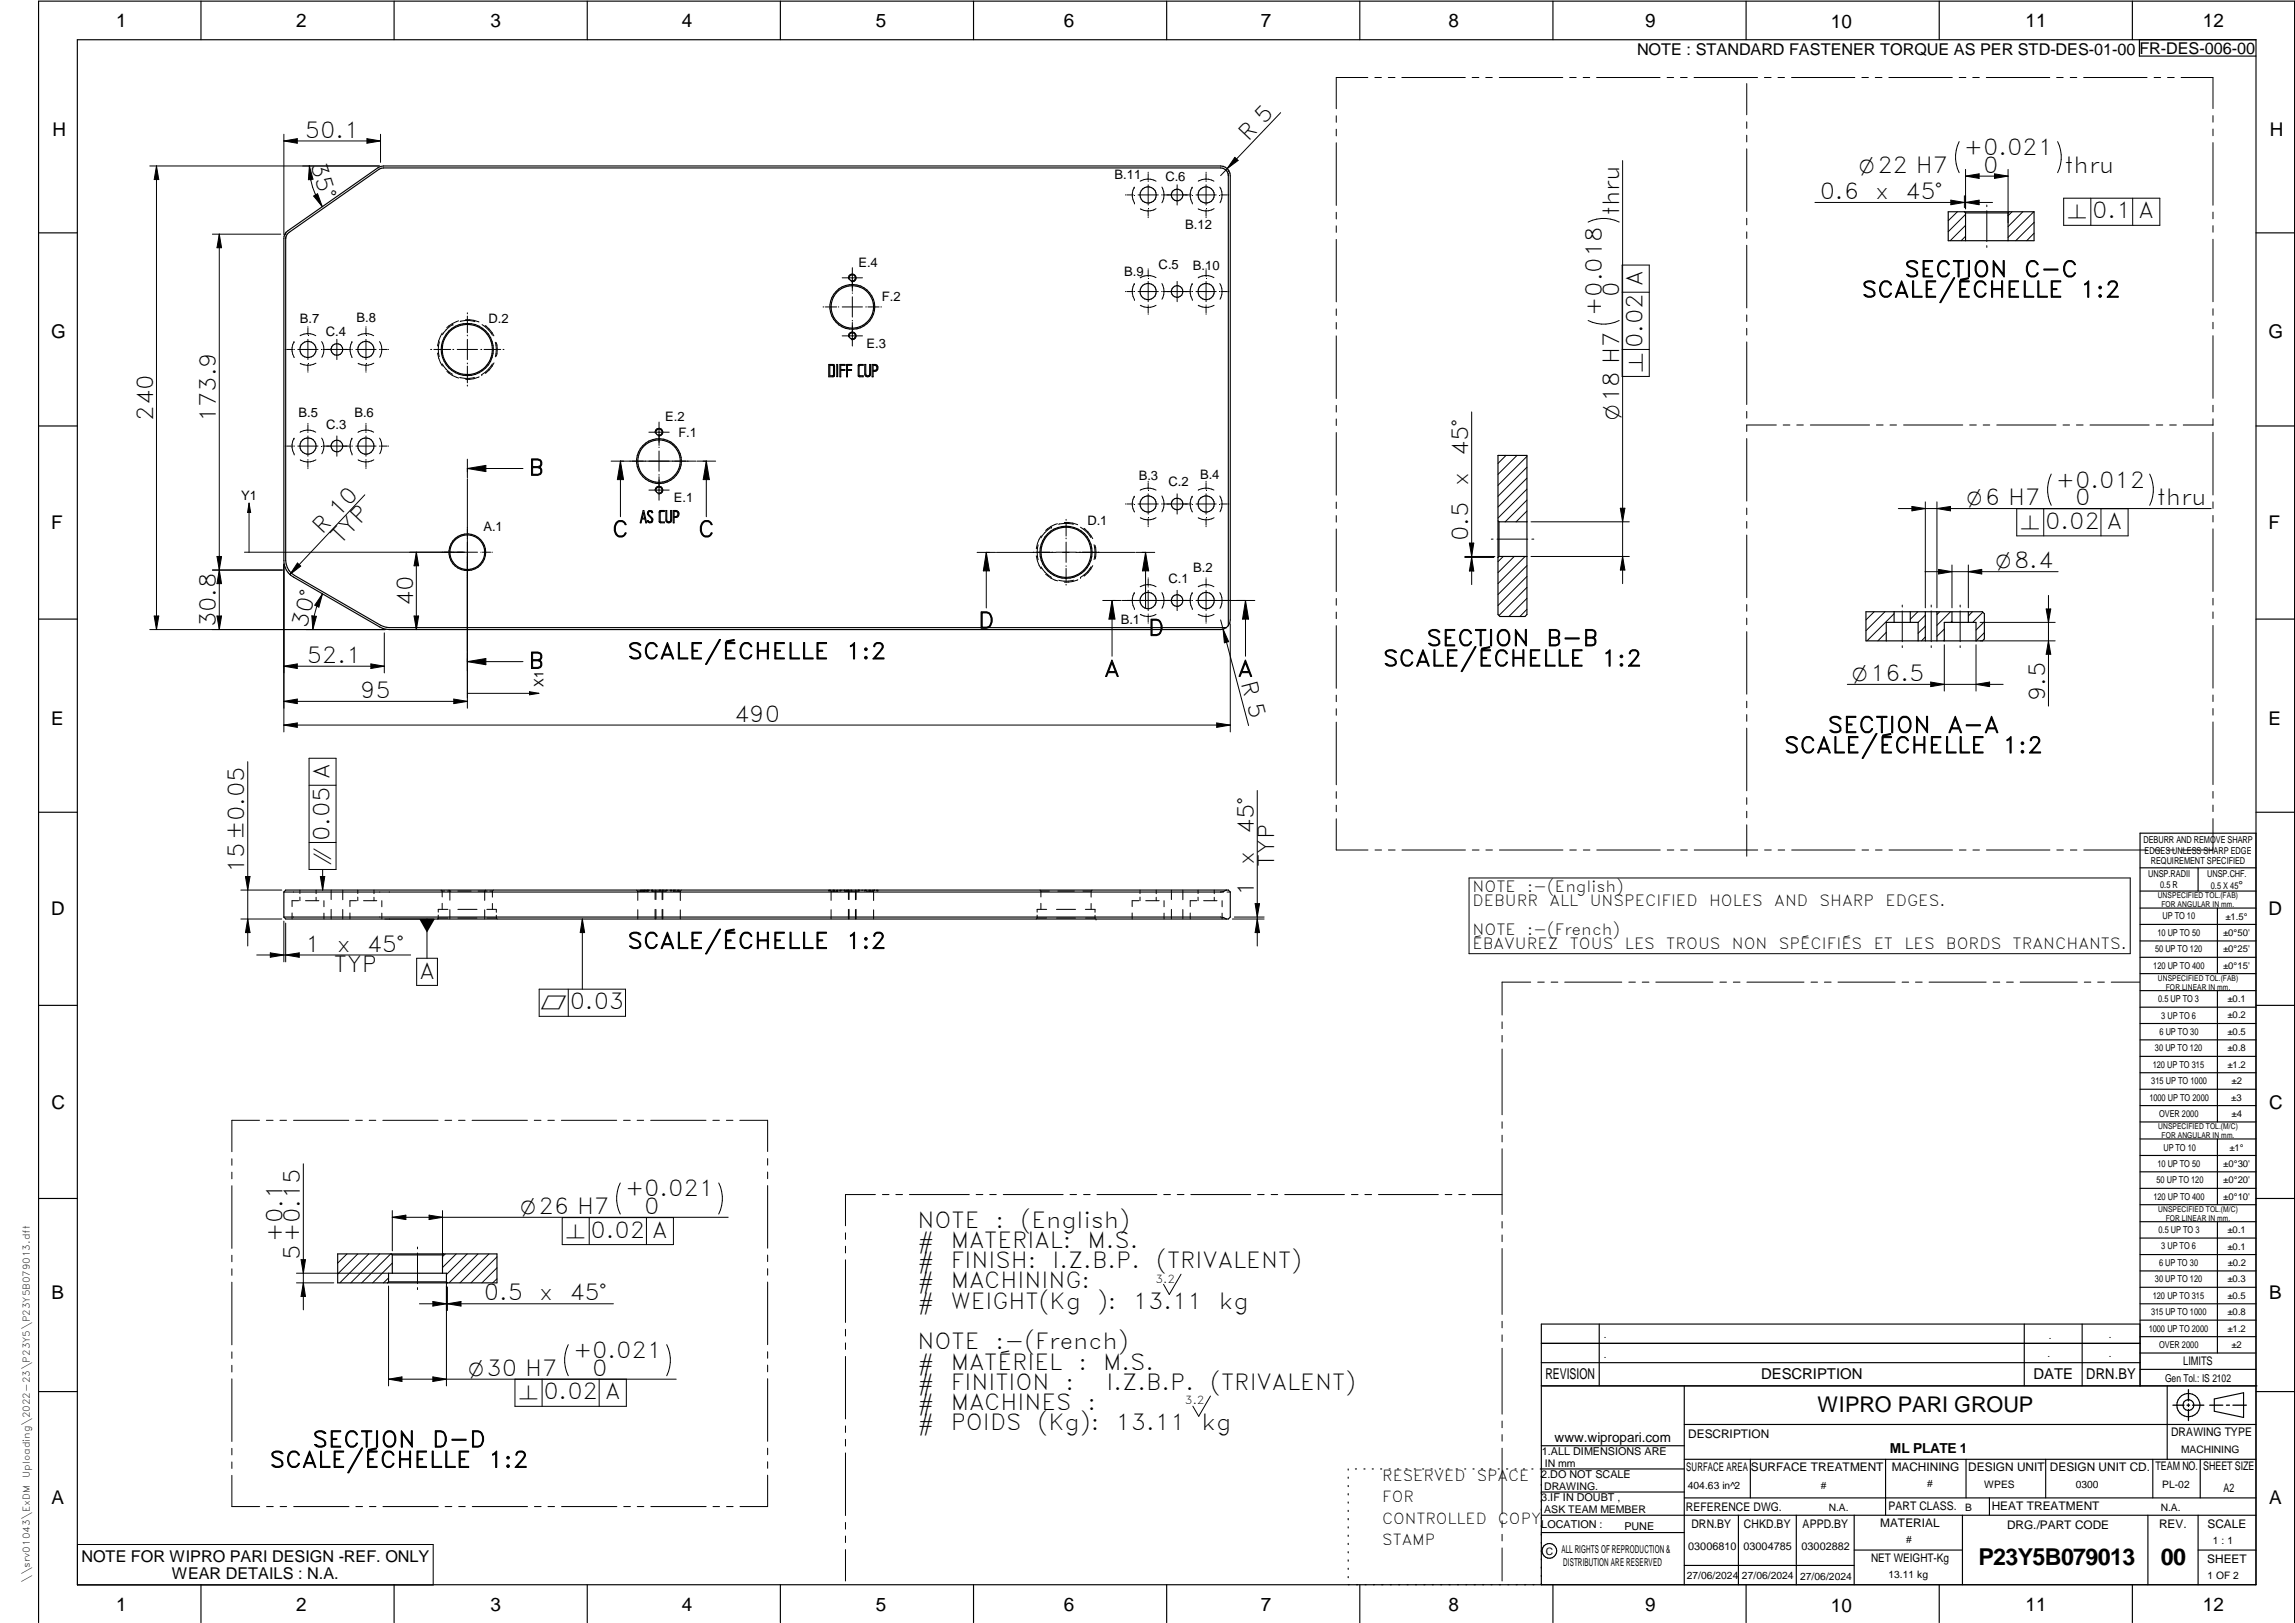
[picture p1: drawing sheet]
<svg xmlns="http://www.w3.org/2000/svg" width="594mm" height="420mm" viewBox="0 0 594 420" stroke-linecap="round" stroke-linejoin="round" font-family="sans-serif">
<defs><g id="words">
<g font-size="6">
<text x="512.1" y="405.2">P23Y5B079013</text>
<text x="559.4" y="405.2">00</text>
</g>
<g font-size="5.7">
<text x="78.9" y="35.6">50.1</text>
<text x="323.1" y="36.7" transform="rotate(-46 323.1 36.7)">R 5</text>
<text x="508.4" y="40.2">+0.021</text>
<text x="80.3" y="42.6" transform="rotate(72 80.3 42.6)">35°</text>
<text x="513.3" y="44.7">0</text>
<text x="534.5" y="44.7">thru</text>
<text x="471" y="51.5">0.6</text>
<text x="485.4" y="51.5">x</text>
<text x="493.2" y="51.5">45°</text>
<text x="419.1" y="55.6" transform="rotate(-90 419.1 55.6)">thru</text>
<text x="541.6" y="56.6">0.1 A</text>
<text x="493" y="71.7">SECTION</text>
<text x="524" y="71.7">C-C</text>
<text x="419.1" y="76.8" transform="rotate(-90 419.1 76.8)">0</text>
<text x="481.9" y="77">SCALE/ÉCHELLE</text>
<text x="538.5" y="77">1:2</text>
<text x="414.6" y="81.7" transform="rotate(-90 414.6 81.7)">+0.018</text>
<text x="425.2" y="90.1" transform="rotate(-90 425.2 90.1)">0.02 A</text>
<text x="39.6" y="108.9" transform="rotate(-90 39.6 108.9)">240</text>
<text x="55.9" y="109.3" transform="rotate(-90 55.9 109.3)">173.9</text>
<text x="380.1" y="118" transform="rotate(-90 380.1 118)">45°</text>
<text x="136.8" y="123.1">B</text>
<text x="380.1" y="125.8" transform="rotate(-90 380.1 125.8)">x</text>
<text x="532.2" y="126.2">+0.012</text>
<text x="537.2" y="130.8">0</text>
<text x="558.4" y="130.8">thru</text>
<text x="529.4" y="136.9">0.02 A</text>
<text x="83.4" y="138.6" transform="rotate(-47 83.4 138.6)">R 10</text>
<text x="88.2" y="141.1" transform="rotate(-47 88.2 141.1)">TYP</text>
<text x="158.4" y="139">C</text>
<text x="180.7" y="139">C</text>
<text x="380.1" y="140.2" transform="rotate(-90 380.1 140.2)">0.5</text>
<text x="106.9" y="156.9" transform="rotate(-90 106.9 156.9)">40</text>
<text x="55.9" y="162.3" transform="rotate(-90 55.9 162.3)">30.8</text>
<text x="79.5" y="162.9" transform="rotate(-75 79.5 162.9)">30°</text>
<text x="253.2" y="162.6">D</text>
<text x="297.2" y="164.5">D</text>
<text x="369.3" y="167.2">SECTION</text>
<text x="400.3" y="167.2">B-B</text>
<text x="79.4" y="171.6">52.1</text>
<text x="136.8" y="173.1">B</text>
<text x="162.4" y="170.6">SCALE/ÉCHELLE</text>
<text x="219" y="170.6">1:2</text>
<text x="358" y="172.5">SCALE/ÉCHELLE</text>
<text x="414.5" y="172.5">1:2</text>
<text x="285.8" y="175.1">A</text>
<text x="320.4" y="175.1">A</text>
<text x="321.2" y="176.7" transform="rotate(75 321.2 176.7)">R 5</text>
<text x="93.3" y="180.7">95</text>
<text x="529.4" y="181.6" transform="rotate(-90 529.4 181.6)">9.5</text>
<text x="190" y="186.9">490</text>
<text x="473.1" y="189.7">SECTION</text>
<text x="504.1" y="189.7">A-A</text>
<text x="461.8" y="194.9">SCALE/ÉCHELLE</text>
<text x="518.3" y="194.9">1:2</text>
<text x="85.3" y="217.8" transform="rotate(-90 85.3 217.8)">0.05 A</text>
<text x="324.6" y="216" transform="rotate(-90 324.6 216)">45°</text>
<text x="63.2" y="226.1" transform="rotate(-90 63.2 226.1)">15±0.05</text>
<text x="324.6" y="223.8" transform="rotate(-90 324.6 223.8)">x</text>
<text x="329.9" y="224.5" transform="rotate(-90 329.9 224.5)">TYP</text>
<text x="324.6" y="231.9" transform="rotate(-90 324.6 231.9)">1</text>
<text x="162.4" y="245.6">SCALE/ÉCHELLE</text>
<text x="219" y="245.6">1:2</text>
<text x="79" y="246.4">1</text>
<text x="86.4" y="251.6">TYP</text>
<text x="87.2" y="246.4">x</text>
<text x="94.9" y="246.4">45°</text>
<text x="108.6" y="253.3">A</text>
<text x="147.5" y="261.3">0.03</text>
<text x="161.8" y="309.7">+0.021</text>
<text x="166.7" y="314.3">0</text>
<text x="237.5" y="317.8">NOTE</text>
<text x="257.7" y="317.8">:</text>
<text x="264.1" y="317.8">(English)</text>
<text x="73.1" y="321.6" transform="rotate(-90 73.1 321.6)">+0.1</text>
<text x="152.9" y="320.5">0.02 A</text>
<text x="237.5" y="323">#</text>
<text x="246.1" y="323">MATERIAL:</text>
<text x="281.5" y="323">M.S.</text>
<text x="77.6" y="326.2" transform="rotate(-90 77.6 326.2)">5+0.15</text>
<text x="237.5" y="328.3">#</text>
<text x="246.1" y="328.3">FINISH:</text>
<text x="272.4" y="328.3">I.Z.B.P.</text>
<text x="299.3" y="328.3">(TRIVALENT)</text>
<text x="237.5" y="333.5">#</text>
<text x="246.1" y="333.5">MACHINING:</text>
<text x="125.3" y="336.6">0.5</text>
<text x="139.6" y="336.6">x</text>
<text x="147.4" y="336.6">45°</text>
<text x="237.5" y="338.8">#</text>
<text x="246.1" y="338.8">WEIGHT(Kg</text>
<text x="284" y="338.8">):</text>
<text x="293.2" y="338.8">13.11</text>
<text x="315.5" y="338.8">kg</text>
<text x="148.3" y="351.6">+0.021</text>
<text x="237.5" y="349.3">NOTE</text>
<text x="257.7" y="349.3">:-(French)</text>
<text x="153.3" y="356.2">0</text>
<text x="237.5" y="354.5">#</text>
<text x="237.5" y="359.8">#</text>
<text x="246.1" y="359.8">FINITION</text>
<text x="246.1" y="354.5">MATÉRIEL</text>
<text x="275.8" y="359.8">:</text>
<text x="279.2" y="354.5">:</text>
<text x="285.6" y="354.5">M.S.</text>
<text x="286.4" y="359.8">I.Z.B.P.</text>
<text x="313.3" y="359.8">(TRIVALENT)</text>
<text x="140.7" y="362.3">0.02 A</text>
<text x="237.5" y="365">#</text>
<text x="246.1" y="365">MACHINES</text>
<text x="281.5" y="365">:</text>
<text x="237.5" y="370.3">#</text>
<text x="246.1" y="370.3">POIDS</text>
<text x="268.5" y="370.3">(Kg):</text>
<text x="288.8" y="370.3">13.11</text>
<text x="311" y="370.3">kg</text>
<text x="80.9" y="374.6">SECTION</text>
<text x="111.9" y="374.6">D-D</text>
<text x="69.8" y="379.9">SCALE/ÉCHELLE</text>
<text x="126.3" y="379.9">1:2</text>
</g>
<text font-size="5.6" x="470.5" y="365.5">WIPRO PARI GROUP</text>
<g font-size="5.4">
<text x="481.3" y="44.7">O22 H7</text>
<text x="535.3" y="56.6">n</text>
<text x="425.2" y="96.4" transform="rotate(-90 425.2 96.4)">n</text>
<text x="419.1" y="108.8" transform="rotate(-90 419.1 108.8)">O18 H7</text>
<text x="509.1" y="130.8">O6 H7</text>
<text x="523.1" y="136.9">n</text>
<text x="516.7" y="147.2">O8.4</text>
<text x="479.4" y="176.3">O16.5</text>
<text x="85.3" y="223.8" transform="rotate(-90 85.3 223.8)">i</text>
<text x="139.9" y="261.3">r</text>
<text x="134.7" y="314.3">O26 H7</text>
<text x="146.6" y="320.5">n</text>
<text x="121.2" y="356.2">O30 H7</text>
<text x="134.4" y="362.3">n</text>
</g>
<g font-size="4.9">
<text x="30" y="6.9">1</text>
<text x="76.7" y="6.9">2</text>
<text x="127" y="6.9">3</text>
<text x="176.5" y="6.9">4</text>
<text x="226.7" y="6.9">5</text>
<text x="275.4" y="6.9">6</text>
<text x="326.4" y="6.9">7</text>
<text x="375" y="6.9">8</text>
<text x="425.8" y="6.9">9</text>
<text x="473.9" y="7.3">10</text>
<text x="524.3" y="6.9">11</text>
<text x="570.2" y="6.9">12</text>
<text x="13.6" y="35.1">H</text>
<text x="587.6" y="35.1">H</text>
<text x="13.2" y="87.5">G</text>
<text x="587.2" y="87.5">G</text>
<text x="13.2" y="137">F</text>
<text x="587.2" y="137">F</text>
<text x="13.2" y="187.6">E</text>
<text x="587.2" y="187.6">E</text>
<text x="13.2" y="237">D</text>
<text x="587.2" y="237">D</text>
<text x="13.4" y="287.1">C</text>
<text x="587.4" y="287.1">C</text>
<text x="13.4" y="336.2">B</text>
<text x="587.4" y="336.2">B</text>
<text x="13.4" y="389.3">A</text>
<text x="587.4" y="389.3">A</text>
<text x="30" y="416.9">1</text>
<text x="76.7" y="416.9">2</text>
<text x="127" y="416.9">3</text>
<text x="176.5" y="416.9">4</text>
<text x="226.7" y="416.9">5</text>
<text x="275.4" y="416.9">6</text>
<text x="326.4" y="416.9">7</text>
<text x="375" y="416.9">8</text>
<text x="425.8" y="416.9">9</text>
<text x="473.9" y="417.3">10</text>
<text x="524.3" y="416.9">11</text>
<text x="570.2" y="416.9">12</text>
</g>
<g font-size="4.2">
<text x="423.7" y="14.3">NOTE : STANDARD FASTENER TORQUE AS PER STD-DES-01-00</text>
<text x="553.8" y="14">FR-DES-006-00</text>
<text x="21.1" y="404.3">NOTE FOR WIPRO PARI DESIGN -REF. ONLY</text>
<text x="44.5" y="408.8">WEAR DETAILS : N.A.</text>
</g>
<g font-size="4">
<text x="381.2" y="231">NOTE</text>
<text x="395.3" y="231">:-(English)</text>
<text x="381.2" y="234.7">DEBURR</text>
<text x="401.1" y="234.7">ALL</text>
<text x="411.5" y="234.7">UNSPECIFIED</text>
<text x="442.4" y="234.7">HOLES</text>
<text x="459.3" y="234.7">AND</text>
<text x="471" y="234.7">SHARP</text>
<text x="488.1" y="234.7">EDGES.</text>
<text x="381.2" y="242">NOTE</text>
<text x="381.2" y="245.7">ÉBAVUREZ</text>
<text x="395.3" y="242">:-(French)</text>
<text x="406.4" y="245.7">TOUS</text>
<text x="420.6" y="245.7">LES</text>
<text x="431.3" y="245.7">TROUS</text>
<text x="448.3" y="245.7">NON</text>
<text x="460.5" y="245.7">SPÉCIFIÉS</text>
<text x="485" y="245.7">ET</text>
<text x="493" y="245.7">LES</text>
<text x="503.7" y="245.7">BORDS</text>
<text x="521" y="245.7">TRANCHANTS.</text>
</g>
<g font-size="3.9">
<text x="400" y="357.1">REVISION</text>
<text x="455.9" y="357.1">DESCRIPTION</text>
<text x="526.4" y="357.1">DATE</text>
<text x="540" y="357.1">DRN.BY</text>
<text x="357.8" y="383.3">RESERVED</text>
<text x="382.3" y="383.3">SPACE</text>
<text x="357.8" y="388.9">FOR</text>
<text x="357.8" y="394.5">CONTROLLED</text>
<text x="387.8" y="394.5">COPY</text>
<text x="357.8" y="400">STAMP</text>
</g>
<text font-size="3.6" x="489.2" y="376.1">ML PLATE 1</text>
<text font-size="3.5" x="402.4" y="373.3">www.wipropari.com</text>
<g font-size="3.4">
<text x="288.5" y="46.2">B.11</text>
<text x="301.7" y="46.9">C.6</text>
<text x="306.8" y="59.2">B.12</text>
<text x="222.2" y="69">E.4</text>
<text x="291" y="71.4">B.9</text>
<text x="299.9" y="69.7">C.5</text>
<text x="308.8" y="69.8">B.10</text>
<text x="77.6" y="83.6">B.7</text>
<text x="92.3" y="83.4">B.8</text>
<text x="126.5" y="83.5">D.2</text>
<text x="228.3" y="78">F.2</text>
<text x="84.4" y="87">C.4</text>
<text x="224.3" y="90">E.3</text>
<text x="77.3" y="108">B.5</text>
<text x="91.7" y="108">B.6</text>
<text x="84.4" y="111.1">C.3</text>
<text x="172.2" y="109">E.2</text>
<text x="175.6" y="113.2">F.1</text>
<text x="294.8" y="124.2">B.3</text>
<text x="302.5" y="125.9">C.2</text>
<text x="310.6" y="124.1">B.4</text>
<text x="62.4" y="129.4">Y1</text>
<text x="174.4" y="130">E.1</text>
<text x="125.1" y="137.5">A.1</text>
<text x="281.5" y="136">D.1</text>
<text x="308.9" y="148">B.2</text>
<text x="302.5" y="150.8">C.1</text>
<text x="290.1" y="161.5">B.1</text>
<text x="140.7" y="177.8" transform="rotate(-90 140.7 177.8)">X1</text>
</g>
<g font-size="3.1">
<text x="565.1" y="353.5">LIMITS</text>
<text x="562" y="371.7">DRAWING TYPE</text>
<text x="437" y="372.3">DESCRIPTION</text>
<text x="436.5" y="380.8">SURFACE AREA</text>
<text x="453.3" y="380.8">SURFACE TREATMENT</text>
<text x="489.7" y="380.8">MACHINING</text>
<text x="509.5" y="380.8">DESIGN UNIT</text>
<text x="530.6" y="380.8">DESIGN UNIT CD.</text>
<text x="558" y="380.6">TEAM NO.</text>
<text x="570.3" y="380.7">SHEET SIZE</text>
<text x="575.6" y="386.1">A2</text>
<text x="436.4" y="391.1">REFERENCE DWG.</text>
<text x="437.8" y="395.5">DRN.BY</text>
<text x="451.4" y="395.4">CHKD.BY</text>
<text x="466.6" y="395.5">APPD.BY</text>
<text x="486.7" y="395.4">MATERIAL</text>
<text x="488.9" y="390.9">PART CLASS.</text>
<text x="515.6" y="390.9">HEAT TREATMENT</text>
<text x="519.6" y="395.9">DRG./PART CODE</text>
<text x="558.9" y="395.5">REV.</text>
<text x="571.4" y="395.6">SCALE</text>
<text x="484.3" y="404.2">NET WEIGHT-Kg</text>
<text x="571.4" y="404.7">SHEET</text>
</g>
<text font-size="3" x="579.5" y="230.1">°</text>
<g font-size="2.8">
<text x="299.1" y="332.1">3.2</text>
<text x="560.4" y="357.7">Gen Tol.: IS 2102</text>
<text x="306.7" y="363.6">3.2</text>
<text x="399.1" y="376.6">1.ALL DIMENSIONS ARE</text>
<text x="399" y="382.7">2.DO NOT SCALE</text>
<text x="399" y="388.7">3.IF IN DOUBT ,</text>
<text x="399" y="395.4">LOCATION :</text>
<text x="420.5" y="396">PUNE</text>
<text x="404.2" y="402">ALL RIGHTS OF REPRODUCTION &amp;</text>
<text x="437" y="401.2">03006810</text>
<text x="451.3" y="401.2">03004785</text>
<text x="466.3" y="401.2">03002882</text>
<text x="404.7" y="405.4">DISTRIBUTION ARE RESERVED</text>
</g>
<g font-size="2.7">
<text x="564.6" y="376.2">MACHINING</text>
<text x="399.9" y="379.7">IN mm</text>
<text x="399.7" y="385.7">DRAWING.</text>
<text x="436.9" y="385.4">404.63 in^2</text>
<text x="471.4" y="385.5">#</text>
<text x="498.9" y="385">#</text>
<text x="513.6" y="385.3">WPES</text>
<text x="537.3" y="385.1">0300</text>
<text x="559.7" y="385.1">PL-02</text>
<text x="399.7" y="391.8">ASK TEAM MEMBER</text>
<text x="473.4" y="391.2">N.A.</text>
<text x="508.7" y="391.2">B</text>
<text x="559.3" y="391.1">N.A.</text>
<text x="493.4" y="399.5">#</text>
<text x="572.8" y="399.7">1 : 1</text>
<text x="400.1" y="402.5">C</text>
<text x="436.6" y="408.7">27/06/2024</text>
<text x="450.9" y="408.8">27/06/2024</text>
<text x="466" y="408.9">27/06/2024</text>
<text x="488.8" y="408.5">13.11 kg</text>
<text x="571.4" y="408.7">1 OF 2</text>
</g>
<g font-size="2.5">
<text x="554.9" y="218.3">DEBURR AND REMOVE SHARP</text>
<text x="555.2" y="221">EDGES UNLESS SHARP EDGE</text>
<text x="556.1" y="227.1">UNSP.RADII</text>
<text x="556.8" y="223.8">REQUIREMENT SPECIFIED</text>
<text x="571.4" y="226.9">UNSP.CHF.</text>
<text x="559.2" y="229.9">0.5 R</text>
<text x="572.3" y="230.1">0.5 X 45</text>
<text x="559.8" y="238">UP TO 10</text>
<text x="576.1" y="238.1">±1.5°</text>
<text x="558.5" y="242.2">10 UP TO 50</text>
<text x="575.5" y="242.3">±0°50'</text>
<text x="557.4" y="250.7">120 UP TO 400</text>
<text x="557.9" y="246.5">50 UP TO 120</text>
<text x="575.5" y="250.7">±0°15'</text>
<text x="575.5" y="246.5">±0°25'</text>
<text x="558.7" y="259.4">0.5 UP TO 3</text>
<text x="559.5" y="263.7">3 UP TO 6</text>
<text x="576.6" y="263.6">±0.2</text>
<text x="576.6" y="259.4">±0.1</text>
<text x="559" y="267.9">6 UP TO 30</text>
<text x="576.6" y="267.9">±0.5</text>
<text x="557.8" y="272.2">30 UP TO 120</text>
<text x="576.6" y="272.2">±0.8</text>
<text x="556.9" y="280.7">315 UP TO 1000</text>
<text x="557.3" y="276.4">120 UP TO 315</text>
<text x="576.6" y="276.4">±1.2</text>
<text x="577.7" y="280.7">±2</text>
<text x="556.4" y="284.9">1000 UP TO 2000</text>
<text x="577.6" y="284.9">±3</text>
<text x="558.9" y="289.2">OVER 2000</text>
<text x="577.7" y="289.3">±4</text>
<text x="560" y="297.9">UP TO 10</text>
<text x="577.1" y="297.9">±1°</text>
<text x="558.5" y="302.1">10 UP TO 50</text>
<text x="575.5" y="302.1">±0°30'</text>
<text x="557.4" y="310.6">120 UP TO 400</text>
<text x="558.2" y="306.3">50 UP TO 120</text>
<text x="575.5" y="310.6">±0°10'</text>
<text x="575.5" y="306.4">±0°20'</text>
<text x="558.8" y="319.2">0.5 UP TO 3</text>
<text x="559.4" y="323.4">3 UP TO 6</text>
<text x="576.6" y="319.2">±0.1</text>
<text x="576.6" y="323.5">±0.1</text>
<text x="558.9" y="327.7">6 UP TO 30</text>
<text x="576.7" y="327.7">±0.2</text>
<text x="557.8" y="332">30 UP TO 120</text>
<text x="576.6" y="332">±0.3</text>
<text x="556.8" y="340.5">315 UP TO 1000</text>
<text x="557.3" y="336.3">120 UP TO 315</text>
<text x="576.6" y="336.3">±0.5</text>
<text x="576.6" y="340.5">±0.8</text>
<text x="415.2" y="346.4">.</text>
<text x="530.3" y="346.5">.</text>
<text x="545.9" y="346.4">.</text>
<text x="556.2" y="344.7">1000 UP TO 2000</text>
<text x="576.6" y="344.7">±1.2</text>
<text x="415.2" y="351.5">.</text>
<text x="530" y="351.3">.</text>
<text x="545.9" y="351.4">.</text>
<text x="558.9" y="349">OVER 2000</text>
<text x="577.6" y="349">±2</text>
</g>
<g font-size="2.4">
<text x="7.7" y="382.7" transform="rotate(-90 7.7 382.7)">Uploading\2022-23\P23Y5\P23Y5B079013.dft</text>
<text x="7.7" y="409.8" transform="rotate(-90 7.7 409.8)">\\srv01043\ExDM</text>
</g>
<g font-size="2.1">
<text x="558.5" y="232.4">UNSPECIFIED TOL.(FAB)</text>
<text x="559.5" y="234.7">FOR ANGULAR IN mm.</text>
<text x="558.6" y="253.9">UNSPECIFIED TOL.(FAB)</text>
<text x="560.7" y="256.3">FOR LINEAR IN mm.</text>
<text x="558.7" y="292.3">UNSPECIFIED TOL.(M/C)</text>
<text x="559.6" y="294.7">FOR ANGULAR IN mm.</text>
<text x="558.7" y="313.7">UNSPECIFIED TOL.(M/C)</text>
<text x="560.6" y="316.1">FOR LINEAR IN mm.</text>
</g>
</g></defs>
<g fill="none" stroke="#000" stroke-width=".3">
<path d="M20 10.3h564v400h-564zM52 .3v10M102 .3v10M152 .3v10M202 .3v10M252 .3v10M302 .3v10M352 .3v10M402 .3v10M452 .3v10M502 .3v10M552 .3v10"/>
<path d="M553.8 10.3v4.2h30.2M504.3 54.8h22.2v7.5h-22.2zM508.5 54.8l.3 .3M508.8 55.1v7.2M508.8 55.1h11M519.8 55.1v7.2M520.1 54.8l-.3 .3M10 60.3h10M584 60.3h10M92.7 89.9a2.1 2.1 0 0 0 2.3 2.6 2.1 2.1 0 0 0 1.5-3.2 2.1 2.1 0 0 0-3.5 0l-.3 .6M214.5 94.4l1.4 .1 .1 2.8a1.37 1.37 0 0 1-1.5 .2zM214.8 94.6a.71 .71 0 0 1 1 .2l-.1 2.4-.9 .1z"/>
<path d="M216.6 94.4h.2v3.1h-.2zM217.4 94.4h1.3v.2h-1.1v1.1h1.1v.2h-1.1v1.6h-.2zM219.2 94.4h1.3v.2h-1.1v1.1h1v.2h-1v1.6h-.2zM222.3 94.4h.1M222.4 94.4h1v.2a.77 .77 0 0 0-1 .2v2.3l1 .2v.2h-.9l-.3-.2 .1-2.9M223.9 94.4h.2v2.5a.52 .52 0 0 0 .5 .4 .52 .52 0 0 0 .5-.4v-2.5h.2v2.5a.74 .74 0 0 1-.7 .6 .74 .74 0 0 1-.7-.6zM225.8 94.4a1 1 0 0 1 1.3 .2 1 1 0 0 1-.1 1.3l-1 .2v1.4h-.2zM226 94.6a.72 .72 0 0 1 1 .6 .72 .72 0 0 1-1 .7zM10 110.3h10M92.7 114.9a2.08 2.08 0 0 0 2.3 2.6 2.08 2.08 0 0 0 1.5-3.1 2.08 2.08 0 0 0-3.5-.1l-.3 .6M387.8 117.9h7.5v41.2l-.5 .5h-6.5l-.5-.5zM584 110.3h10"/>
<path d="M166.5 132.2h.2l.7 3.1h-.2l-.2-.9h-.8l-.3 .9h-.2zM166.6 132.8l.3 1.4h-.7zM168 132.2h.7l.2 .5h-.2a.49 .49 0 0 0-.7-.3 .49 .49 0 0 0-.1 .8l.5 .5a.83 .83 0 0 1 .6 1 .83 .83 0 0 1-1 .6l-.4-.3v-.2h.2a.51 .51 0 0 0 .7 .3 .51 .51 0 0 0 .2-.8l-.5-.5a.89 .89 0 0 1-.2-1.6zM170.9 132.2h.1M170.9 132.2h1.1v.2a.84 .84 0 0 0-1.1 .2v2.3a.84 .84 0 0 0 1.1 .2v.2h-1l-.3-.2-.1-2.5 .3-.4M172.4 132.2h.2v2.5a.51 .51 0 0 0 .5 .4 .51 .51 0 0 0 .5-.4v-2.5h.3v2.5a.75 .75 0 0 1-.8 .6 .75 .75 0 0 1-.7-.6zM174.3 132.2a.98 .98 0 0 1 1.4 .7 .98 .98 0 0 1-1.2 1v1.4h-.2zM174.5 132.4a.72 .72 0 0 1 1 .7 .72 .72 0 0 1-1 .6zM387.8 134.8l.2 .3M388 135.1v9M388 135.1h7.3M388 144.1l-.2 .2"/>
<path d="M388 144.1h7.3M483 158.4h30.2l.5 .5v6.5l-.5 .5h-30.2zM490.3 158.4v2.7M494.5 158.4v2.7M498.4 158.4v7.5M501.4 158.4v7.5M505.3 158.4v2.7M509.5 158.4v2.7M10 160.3h10M318 162l.5-1.5v-115a2.53 2.53 0 0 0-2.5-2.5h-216.7l-1.5 .4-23.3 16.3a2.32 2.32 0 0 0-1 2.1v83.3a4.8 4.8 0 0 0 2.5 4.3l22.3 12.9 .8 .4 1.7 .3h215.2l1.5-.5M318 162v-116.5a1.97 1.97 0 0 0-2-2l-217.3 .1-23.9 16.6-.7 .9-.2 84a4.7 4.7 0 0 0 2.3 3.9l22.3 12.9 2.3 .6h216.7M318 162l-.5 .5"/>
<path d="M488.3 165.9v-4.8h8.2v4.8M503.3 165.9v-4.8h8.2v4.8M584 160.3h10M10 210.3h10M584 215.7h-30v143.1M584 210.3h10M73.5 237.4h242.5l1.5 .5M73.5 230.9v6.5M317.5 230.4h-243.6l-.4 .5M317.5 230.4h.5l.5 .5v6.5l-.5 .5h-244.1l-.4-.5M317.5 230.4l-1.5 .5h-242.5M554 224.7h30"/>
<path d="M554 230.7h30M554 235.1h30M554 239.3h30M569 224.7v6M574 235.1v17M554 243.6h30M554 247.8h30M554 252.1h30M554 256.5h30M574 256.5v33.9M10 260.3h10M554 260.7h30"/>
<path d="M554 265h30M554 269.2h30M554 273.5h30M554 277.7h30M584 260.3h10M554 282h30M554 286.2h30M554 290.4h30M554 294.9h30M554 299.1h30M574 294.9v17M10 310.3h10"/>
<path d="M554 303.4h30M554 307.6h30M554 311.9h30M554 316.3h30M574 316.3v34M584 310.3h10M87.4 324.6h41.2v7.5h-41.2zM100.6 331.9l-.3 .2M100.6 331.9h15M101.3 324.6l.3 .3M101.6 324.9h12.9M101.6 324.9v4.7"/>
<path d="M114.5 324.9v4.7M114.8 324.6l-.3 .3M115.6 331.9l.2 .2M115.6 331.9v-2.3h-15v2.3M554 320.5h30M554 324.8h30M554 329h30M554 333.2h30M554 337.5h30M399 358.8h185.2M399 352.8h155M399 347.8h155"/>
<path d="M414 342.8v16M436 358.8v51.5M524 342.8v16M539 342.8v16M554 341.8h30M554 346h30M554 350.3h30M554 354.5h30M554 342.8h-155v67.5M561 358.8v19M10 360.3h10M399 374.3h37"/>
<path d="M436 377.8h148M453.1 377.8v10M488.1 377.8v14.5M508.9 377.8v10M529.5 377.8v10M557.3 377.8v10M569.5 377.8v10M573.2 362.2l7.6-1.6v6.3l-7.6-1.6zM584 368.8h-148M584 360.3h10M349 380.3v.3M349 382.4v.3"/>
<path d="M349 384.6v.3M349 386.7v.3M349 388.8v.3M349 391v.3M349 393.1v.3M349 395.3v.3M349 397.4v.3M349 399.5v.3M350.9 380.3h.2M353.1 380.3h.2M355.2 380.3h.3M357.4 380.3h.3"/>
<path d="M359.6 380.3h.3M361.7 380.3h.3M363.9 380.3h.3M366.1 380.3h.3M368.3 380.3h.2M370.4 380.3h.3M372.6 380.3h.3M374.8 380.3h.3M376.9 380.3h.4M379.1 380.3h.3M381.3 380.3h.3M383.4 380.3h.4"/>
<path d="M385.6 380.3h.3M387.8 380.3h.3M390 380.3h.3M392.2 380.3h.3M394.3 380.3h.3M396.5 380.3h.3M398.7 380.3h37.3M399 396.7h37M399 392.3h185M399 386.2h37M436 387.8h148M450 392.3v18"/>
<path d="M465 392.3v18M480 392.3v18M508 392.3v18M515 387.8v4.5M556 392.3v18M569 392.3v18M52 410.3v9.7M102 410.3v9.7M152 410.3v9.7M202 410.3v9.7M252 410.3v9.7M302 410.3v9.7"/>
<path d="M349 401.7v.3M349 403.8v.4M349 406v.3M349 408.1v.3M352 410.3v9.7M402 410.3v9.7M436 405.3h44M452 410.3v9.7M480 401.3h28M502 410.3v9.7M552 410.3v9.7M569 401.3h15"/>
<path d="M10 420v-419.7h584v419.7"/>
<circle cx="297.2" cy="50.5" r="2.09"/>
<circle cx="304.7" cy="50.5" r="1.51"/>
<circle cx="312.2" cy="50.5" r="2.09"/>
<circle cx="220.6" cy="79.4" r="5.8"/>
<circle cx="220.6" cy="71.9" r=".82"/>
<circle cx="220.6" cy="79.4" r="5.5"/>
<circle cx="297.2" cy="75.5" r="2.1"/>
<circle cx="304.7" cy="75.5" r="1.49"/>
<circle cx="312.2" cy="75.5" r="2.1"/>
<circle cx="79.7" cy="90.5" r="2.09"/>
<circle cx="87.2" cy="90.5" r="1.5"/>
<circle cx="121" cy="90.5" r="6.5"/>
<circle cx="121" cy="90.5" r="6.7"/>
<circle cx="220.6" cy="86.9" r=".8"/>
<circle cx="79.7" cy="115.5" r="2.1"/>
<circle cx="87.2" cy="115.5" r="1.5"/>
<circle cx="170.6" cy="119.4" r="5.8"/>
<circle cx="170.6" cy="111.9" r=".8"/>
<circle cx="170.6" cy="119.4" r="5.5"/>
<circle cx="170.6" cy="126.9" r=".82"/>
<circle cx="297.2" cy="130.5" r="2.1"/>
<circle cx="304.7" cy="130.5" r="1.5"/>
<circle cx="312.2" cy="130.5" r="2.1"/>
<circle cx="121" cy="143" r="4.8"/>
<circle cx="121" cy="143" r="4.5"/>
<circle cx="275.9" cy="143" r="6.5"/>
<circle cx="275.9" cy="143" r="6.7"/>
<circle cx="297.2" cy="155.5" r="2.1"/>
<circle cx="304.7" cy="155.5" r="1.5"/>
<circle cx="312.2" cy="155.5" r="2.11"/>
<circle cx="566.5" cy="363.7" r="1.39"/>
<circle cx="566.5" cy="363.8" r="3"/>
<circle cx="401.1" cy="401.5" r="1.9"/>
</g>
<g fill="none" stroke="#000" stroke-width=".26">
<path d="M73.5 34.8v25.9M73.5 36.5h25M73.5 36.5l3.5-.6v1.2zM95 35.9l3.5 .6-3.5 .6zM98.5 34.8v7.2M331.5 29.2l-15.5 16.3M345.9 30v1.7M345.9 33.4v1.8M345.9 37v16.2M354.1 20.1h-8.2v8.1M355.9 20.1h1.7M359.4 20.1h1.7"/>
<path d="M362.9 20.1h16.4M381.1 20.1h1.7M384.6 20.1h1.7M388.1 20.1h16.4M406.3 20.1h1.7M409.8 20.1h1.7M413.3 20.1h16.4M431.5 20.1h1.7M435 20.1h1.7M438.5 20.1h16.4M452.2 21.6v8.1M452.2 31.5v1.7"/>
<path d="M452.2 35v1.7M452.2 38.5v16.2M456.7 20.1h1.8M460.2 20.1h1.7M463.8 20.1h16.3M482 20.1h1.7M485.4 20.1h1.8M488.9 20.1h16.5M507.1 36.7a9 9 0 0 0 0 8M507.1 20.1h1.8M510.7 20.1h1.7M514.2 20.1h16.4"/>
<path d="M532.4 20.1h1.7M532.6 36.7a9 9 0 0 1 0 8M535.9 20.1h1.7M539.4 20.1h16.4M557.6 20.1h1.7M561.1 20.1h1.7M564.6 20.1h8.2v8M572.8 29.9v1.7M572.8 33.4v1.7M572.8 36.9v16.2M38.8 43h59.4M40.5 43l.6 3.5h-1.2z"/>
<path d="M40.5 43v120M80.1 43l.9 3.4-1.2 .1zM80.1 43a18 18 0 0 0 3.3 10.5M81.2 50.8l1-.6 1.2 3.3zM291.3 50.5h.2M291.7 50.5h1.7M293.6 48.5a4.1 4.1 0 0 0 0 4M293.6 48.5h.1M293.7 52.5h.1M294.6 50.5h5.2M295.1 46.9a4.1 4.1 0 0 1 4.1 0M297.2 54.3v1.7"/>
<path d="M297.2 56.2v.1M297.2 47.8v5.3M297.2 44.6v.1M297.2 45v1.7M297.2 46.9v.1M299.2 54a3.9 3.9 0 0 1-4 .1M300.7 50.5h.1M300.8 48.4a4 4 0 0 1 0 4.1M304.7 47.8v5.3M308.4 50.5h-7.4M308.6 48.5a4.1 4.1 0 0 0 0 4M308.6 48.5h.1"/>
<path d="M308.6 52.5h.1M309.6 50.5h5.2M310.2 46.9a4 4 0 0 1 4 0M312.2 47.8v5.3M312.2 44.6v.1M312.2 45v1.7M312.2 46.9v.1M312.2 54.3v1.7M312.2 56.2v.1M314.3 54a3.9 3.9 0 0 1-4.1 .1M315.8 48.4a3.9 3.9 0 0 1 0 4.1M316 50.5h1.7"/>
<path d="M318 44v.5M318 45v.5M318 50.5h.1M319.7 40.7l.8 .8-2.8 2.1zM345.9 54.9v1.8M345.9 58.5v1.7M419.1 57.5a9 9 0 0 0-8 0M420 41.6v109.5M452.2 56.5v1.7M469.8 52.4h46M505 51.8l3.5 .6-3.5 .6zM506.7 54.8l-2.4 2.3"/>
<path d="M508.5 50.7v3.1M508.8 58.3l-4 4M508.8 43.9v10.2M508.8 52.4l3.5-.6v1.2zM508.8 45.6h11M508.8 55.5l-4.5 4.5M508.8 45.6l3.5-.6v1.2zM514.3 53.1v.4M514.3 54.6v7.9M516.3 45l3.5 .6-3.5 .6zM519.8 43.9v13.8M520.8 54.8l-1 1"/>
<path d="M523.6 54.8l-3.8 3.9M526.5 54.8l-6.7 6.7M526.5 57.6l-4.7 4.7M534.2 51.3h24.9v7h-24.9zM541.2 51.3v7M552.1 51.3v7M572.8 54.9v1.7M572.8 58.4v1.7M55 60.6h17.7M56.8 60.6l.6 3.5h-1.2zM56.8 60.6v102.4M73.9 60.3v.5"/>
<path d="M73.9 61.3v.5M213.1 79.5h.2M213.6 79.5h3M217 79.5h.1M218 79.5h5.3M218 71.9h5.3M219.7 72.2a1 1 0 0 1 .8-1.3 1 1 0 0 1 1.1 1.1 1 1 0 0 1-1.3 .9M220.6 69.3v6.1M220.6 75.8v.1M220.6 76.8v5.3M224.1 79.5h.2M224.7 79.5h2.9"/>
<path d="M228 79.5h.2M291.3 75.5h.2M291.7 75.5h1.7M293.6 73.4a4.1 4.1 0 0 0 0 4.1M293.6 73.4h.1M293.7 77.5h.1M294.6 75.5h5.2M297.2 72.9v5.2M297.2 69.6v.1M297.2 70v1.6M297.2 79h.1M297.2 79.3v1.7"/>
<path d="M299.2 71.9a3.9 3.9 0 0 0-4.1 0M299.2 79a4 4 0 0 1-4 0M300.7 75.5h.1M300.8 73.4a4 4 0 0 1 0 4.1M301 75.5h7.4M304.7 72.9v5.2M308.6 73.4a4.1 4.1 0 0 0 0 4.1M308.6 73.4h.1M308.6 77.5h.1M309.6 75.5h5.2M312.2 72.9v5.2M312.2 69.6v.1"/>
<path d="M312.2 70v1.6M312.2 79h.1M312.2 79.3v1.7M314.2 71.9a3.9 3.9 0 0 0-4 0M314.3 79a4.1 4.1 0 0 1-4.1 0M315.8 73.4a3.9 3.9 0 0 1 0 4.1M316 75.5h1.7M318 75.5h.1M345.9 62v16.1M345.9 80v1.7M419.9 75.6h7M419.9 68.6h7v28.9h-7z"/>
<path d="M452.2 60v1.7M452.2 63.5v16.2M508.8 61.2l-1.1 1.1M514.3 63.6v.5M526.5 60.4l-1.9 1.9M572.8 61.9v16.2M572.8 79.9v1.7M73.8 90.5h.1M74.2 90.5h1.7M76.1 88.5a4 4 0 0 0 .1 4M76.1 88.5h.1M76.2 90.5h.1"/>
<path d="M77.1 90.5h5.2M77.7 86.9a4 4 0 0 1 4 0M79.7 87.8v5.3M79.7 84.6v.1M79.7 85v1.7M79.7 94.3v1.7M79.7 96.2v.2M81.8 94a4.1 4.1 0 0 1-4.1 .1M83.3 88.4a3.9 3.9 0 0 1 0 4.1M83.6 90.5h7.3M87.2 87.8v5.3M91.1 88.5h.1"/>
<path d="M91.1 88.5a4.3 4.3 0 0 0 0 4M91.1 90.5h.1M92.1 90.5h5.3M92.7 86.9a4 4 0 0 1 4 0M94.7 84.6v.1M94.7 85v1.7M94.7 87.8v5.3M94.7 94.3v1.7M94.7 96.2v.2M96.8 94a4.1 4.1 0 0 1-4.1 .1M98.2 90.5h.1M98.2 88.4a3.9 3.9 0 0 1 .1 4.1"/>
<path d="M98.5 90.5h1.7M100.5 90.5h.1M111.5 90.5h.3M112.3 90.5h4.4M113.3 91.4a8.1 8.1 0 0 0 1.2 3.3M113.7 88.5a6.9 6.9 0 0 0 0 3.8M114.5 86.2a8.2 8.2 0 0 0-1.2 3.4M114.5 94.2a7.1 7.1 0 0 0 2.6 2.7M115.7 96.1a6.8 6.8 0 0 0 3 1.8M117.2 90.5h.3M117.2 84a7.3 7.3 0 0 0-2.7 2.7M117.2 84h.1"/>
<path d="M118.4 90.5h5.2M118.7 83.1l-1.6 .7-1.5 1M119 97.7a6.8 6.8 0 0 0 3.8 0M119.1 83.2a6.2 6.2 0 0 1 3.8 .1M120.5 82.8a7.6 7.6 0 0 1 3.5 .6M121 81v.2M121 81.8v4.3M121 86.7v.3M121 87.8v5.3M121 94v.2M121 94.8v4.3M121 99.7v.2"/>
<path d="M124 97.6a7.1 7.1 0 0 1-3.4 .6M124.5 90.5h.2M124.7 97h.1M124.8 84a7.6 7.6 0 0 1 2.7 2.8M125.3 90.5h4.3M125.6 84.3a7 7 0 0 1 2.2 2.7M127.5 94.2a7.5 7.5 0 0 1-2.8 2.8M127.9 93.9a6.9 6.9 0 0 1-2.3 2.7M128.2 88.6a7.1 7.1 0 0 1 0 3.8M128.5 88.7a6.2 6.2 0 0 1 0 3.5M130.2 90.5h.3M218 87h5.3"/>
<path d="M219.7 87.2a1.01 1.01 0 0 1 .9-1.2 1.01 1.01 0 0 1 1 1.1 1.01 1.01 0 0 1-1.3 .8M220.6 82.9v.2M220.6 83.5v6.1M297.2 81.2v.2M312.2 81.2v.2M345.9 83.5v1.7M345.9 87v16.2M419.1 83a9 9 0 0 1-8 0M419.9 90.5h7M452.2 81.5v1.7M452.2 85v1.7M452.2 88.5v16.2"/>
<path d="M572.8 83.4v1.7M572.8 86.9v16.2M73.8 115.5h.1M74.2 115.5h1.7M76.1 113.5a4.1 4.1 0 0 0 0 4M76.1 113.5h.1M76.2 117.5h.1M76.2 115.5h.1M77.1 115.5h5.2M79.7 109.6v.1M79.7 109.9v1.7M79.7 111.9v.1"/>
<path d="M79.7 119h.1M79.7 119.3v1.7M79.7 112.9v5.2M81.7 111.9a3.9 3.9 0 0 0-4 0M81.8 119a4 4 0 0 1-4.1 0M83.3 113.4a3.9 3.9 0 0 1 0 4.1M83.6 115.5h7.3M87.2 112.9v5.2M91.1 113.5h.1M91.1 113.5a4.4 4.4 0 0 0 0 4M91.1 115.5h.1M91.1 117.5h.1"/>
<path d="M92.1 115.5h5.3M94.7 109.6v.1M94.7 109.9v1.7M94.7 111.9v.1M94.7 119h.1M94.7 119.3v1.7M94.7 112.9v5.2M96.7 111.9a3.9 3.9 0 0 0-4 0M96.8 119a4 4 0 0 1-4.1 0M98.2 115.5h.1M98.2 113.4a3.9 3.9 0 0 1 .1 4.1M98.5 115.5h1.7"/>
<path d="M100.5 115.5h.1M121 118.9v4.8M158.2 119.4h22M160.6 119.4l.8 4.8h-1.6zM160.6 119.4v14.4M168 111.9h5.2M169.6 112.1a.99 .99 0 0 1 .9-1.2 .99 .99 0 0 1 1.1 1 .99 .99 0 0 1-1.3 .9M170.6 109.3v6M170.6 115.7v.2M170.6 116.8v5.2M180.4 119.4h4.8M182.8 119.4l.8 4.8h-1.6z"/>
<path d="M182.8 119.4v14.4M345.9 104.9v1.8M345.9 108.5v1.7M345.9 112v16.2M381 106.6v44.7M389.8 117.9l-2 2.1M392.7 117.9l-4.9 4.9M395.3 118.2l-7.5 7.4M452.2 106.5v1.7M452.2 113.5v16.2M459.8 110h-7.6v1.7M461.6 110h1.7"/>
<path d="M465.1 110h1.7M468.6 110h15.3M485.7 110h1.8M489.2 110h1.7M492.8 110h15.3M509.9 110h1.7M513.4 110h1.7M516.9 110h15.3M534 110h1.7M537.5 110h1.7M541 110h15.3M558.2 110h1.7"/>
<path d="M561.6 110h1.8M565.1 110h7.7M572.8 104.9v1.7M572.8 108.4v1.7M572.8 111.9v16.2M64.5 130.3l.4 2.4h-.8zM64.5 130.3v12.7M79.7 121.2v.1M94.4 128.1l-19.3 20.6M94.7 121.2v.1M121 121.3l4.8-.8v1.6zM121 124v59.3"/>
<path d="M121 121.3h14.4M168 126.9h5.2M169.6 127.1a1.01 1.01 0 0 1 .9-1.2 1.01 1.01 0 0 1 1.1 1.1 1.01 1.01 0 0 1-1.3 .8M170.6 122.9v.1M170.6 123.4v6.1M269.5 138.8a7.2 7.2 0 0 0-1.2 3.3M272.2 136.5a7.2 7.2 0 0 0-2.7 2.7M272.2 136.5h.1M273.7 135.6a6.8 6.8 0 0 0-3 1.7M274 135.7l1.4-.2 2.5 .2M275.5 135.3a7.3 7.3 0 0 1 3.5 .5M276 134.5v.2"/>
<path d="M276 135.2v3.6M276 139.3v.2M279.7 136.5a6.8 6.8 0 0 1 2.7 2.7M280.6 136.8a7.6 7.6 0 0 1 2.3 2.6M291.3 130.5h.2M291.7 130.5h1.7M293.6 128.5a4 4 0 0 0 .1 4M293.6 128.5h.1M294.6 130.5h5.2M297.2 124.6v.1M297.2 125v1.7M297.2 134.3v1.7"/>
<path d="M297.2 136.2v.2M297.2 127.8v5.3M299.2 126.9a4.2 4.2 0 0 0-4.1 0M299.2 134a4 4 0 0 1-4 0M300.7 130.5h.1M300.8 128.4a4.1 4.1 0 0 1 0 4.1M301 130.5h7.4M304.7 127.8v5.3M308.6 128.5a4 4 0 0 0 0 4M308.6 128.5h.1M309.6 130.5h5.2M312.2 127.8v5.3"/>
<path d="M312.2 124.6v.1M312.2 125v1.7M312.2 134.3v1.7M312.2 136.2v.2M314.2 126.9a4.1 4.1 0 0 0-4 0M314.3 134a4.1 4.1 0 0 1-4.1 0M315.8 128.4a4 4 0 0 1 0 4.1M316 130.5h1.7M318 130.5h.1M345.9 130v1.7M345.9 133.5v1.7M345.9 136.9v16.3"/>
<path d="M386 139.6h.5M387.5 139.6h8M395.3 129.5l-5.7 5.6M395.3 132.3l-2.8 2.8M395.3 120.9l-7.5 7.6M395.3 123.8l-7.5 7.5M395.3 126.6l-7.5 7.5M396.3 135.1h25.5M396.5 139.6h.5M419.4 131.6h1.2l-.6 3.5zM452.2 131.5v1.7M452.2 135v1.7"/>
<path d="M452.2 138.5v16.2M491.4 131.7h81M494.9 131.1l3.5 .6-3.5 .5zM498.4 129.9v27.5M501.4 131.7l3.5-.6v1.1zM501.4 129.9v27.5M522 131.7h28.9v7h-28.9zM529 131.7v7M531 122.7a9.1 9.1 0 0 0 0 8.1M543.8 131.7v7M556.5 122.7a9.1 9.1 0 0 1 0 8.1M572.8 129.9v1.7"/>
<path d="M572.8 133.4v1.7M572.8 136.9v16.2M39.9 159.5h1.2l-.6 3.5zM55 147.6h18.1M56.2 159.5h1.2l-.6 3.5zM56.2 144.1l1.2 7h-1.2l1.2-7zM63.3 143h60.3M73.5 146.1v43.4M77 145.8l.8 .8-2.7 2.1zM80.7 159.4l1.2 .2-.9 3.4zM83.5 153.8a18.7 18.7 0 0 0-2.5 9.2M83.5 153.8l-1 3.4-1-.5z"/>
<path d="M107.2 159.5h1.2l-.6 3.5zM107.8 143l.6 3.5h-1.2zM107.8 143v20M124.5 143h.1M124.9 143h2.1M127.3 143h.2M252.9 143h4.8M255.3 143v14.4M255.3 143l.8 4.8h-1.6zM257.9 143h15.4M267.5 143h.2M268.2 143h3.6"/>
<path d="M268.3 143.9a8.1 8.1 0 0 0 1.2 3.3M268.7 141.1a7.4 7.4 0 0 0 0 3.8M269.5 146.7a7.2 7.2 0 0 0 2.7 2.8M270.7 148.6a6.7 6.7 0 0 0 3.1 1.8M272.3 143h.2M273.3 143h5.3M274.1 150.2a6.8 6.8 0 0 0 3.8 0M275 143h1.8M276 140.3v5.3M276 146.5v.1M276 147.2v3.5M276 151.3v.2"/>
<path d="M278.5 143h15.4M279 150.1a6.8 6.8 0 0 1-3.5 .6M279.5 143h.1M279.7 149.5h.1M280.2 143h3.6M282.4 146.7a7 7 0 0 1-2.7 2.8M282.9 146.4a6.9 6.9 0 0 1-2.3 2.7M283.2 141a7.4 7.4 0 0 1 0 3.9M283.5 141.2a6.8 6.8 0 0 1 0 3.5M284.2 143h.3M285.4 155.4h4.8M287.9 155.4l.7 4.9h-1.5z"/>
<path d="M287.9 155.4v14.5M290.5 155.4h17.9M293.6 153.5a4.1 4.1 0 0 0 0 4M293.6 153.5h.1M293.7 157.5h.1M294.1 143h4.8M295.1 151.9a4.1 4.1 0 0 1 4.1 0M296.5 143l.8 4.8h-1.6zM296.5 143v14.4M297.2 152.8v5.3M297.2 159h.1M297.2 159.3v1.7"/>
<path d="M297.2 149.6v.1M297.2 149.9v1.7M297.2 151.9v.1M299.2 159a4 4 0 0 1-4 0M300.8 153.4a4 4 0 0 1 0 4.1M304.7 152.8v5.3M308.6 153.5a4.1 4.1 0 0 0 0 4M308.6 153.5h.1M308.6 157.5h.1M309.6 155.4h15.2M310.2 151.9a4 4 0 0 1 4 0M312.2 152.8v5.3"/>
<path d="M312.2 149.6v.1M312.2 149.9v1.7M312.2 151.9v.1M312.2 159h.1M312.2 159.3v1.7M314.3 159a4.1 4.1 0 0 1-4.1 0M315.8 153.4a3.9 3.9 0 0 1 0 4.1M322.4 155.4l.8 4.9h-1.6zM322.4 155.4v14.5M345.9 154.9v1.8M345.9 158.5v1.6M379.2 144.1h7.8"/>
<path d="M379.2 144.3h7.5M380.4 140.6h1.1l-.5 3.5zM381 144.3l.5 3.5h-1.1zM389.1 144.1l-1.3 1.3M392 144.1l-4.2 4.2M394.8 144.1l-7 7M395.3 154.9l-4.7 4.7M395.3 157.7l-1.9 1.9M395.3 152.1l-7.3 7.2M395.3 146.4l-7.5 7.5M395.3 149.2l-7.5 7.6M396.3 144.1h25.5"/>
<path d="M420 144.1l.6 3.5h-1.2zM452.2 156.5v1.7M485.1 158.4l-2.1 2.1M487.9 158.4l-4.9 4.9M490.3 158.9l-7 7M492.4 156.6v.5M492.4 158.2v7.9M496.4 158.4l-1.9 1.9M498.3 148h34.5M498.4 159.3l-1.9 1.8M499.9 156.6v.5M499.9 158.2v7.9"/>
<path d="M501.8 147.4l3.5 .6-3.5 .6zM502.1 158.4l-.7 .7M504.9 158.4l-3.5 3.5M505.3 146.3v11.1M507.4 156.6v.5M507.4 158.2v7.9M509.5 146.3v11.1M509.5 148l3.5-.6v1.2zM510.6 158.4l-1.1 1.1M513.3 158.5l-2.6 2.6M529.7 157.6h1.2l-.6 3.5zM530.3 154.1v28.7"/>
<path d="M572.8 154.9v1.7M572.8 158.4v1.7M38.8 163h60.9M73.5 172.5h26M73.5 172.5l3.5-.6v1.2zM96 171.9l3.5 .6-3.5 .6zM99.5 163.8v10.4M121 179.5h18.5M121 171.3h14.4M121 171.3l4.8-.8v1.6zM137.1 179.1l2.4 .4-2.4 .4zM297.2 161.2v.1"/>
<path d="M312.2 161.2v.1M316 160.5l7.2 27.3M316.6 162.9l1.4 3.2-1.1 .3zM318.5 161.5v28M345.9 162v16.2M345.9 180v1.7M452.2 160v1.7M452.2 163.5v16.2M478.2 177.2h40.3M488.3 163.7l-2.2 2.2M492.4 167.2v.4M498.4 162.1l-1.9 1.9"/>
<path d="M498.4 164.9l-1 1M499.8 176.6l3.5 .6-3.5 .6zM499.9 167.2v.4M503.3 162.9l-1.9 1.8M503.3 166.9v12M503.3 165.7l-.2 .2M505.3 160.8l-.3 .3M507.4 167.2v.4M511.5 177.2l3.5-.6v1.2zM511.5 166.9v12M512.6 165.9h19.4M512.6 161.1h19.4"/>
<path d="M513.7 163.8l-2.2 2.1M513.7 161l-2.2 2.1M530.3 165.9l.6 3.5h-1.2zM572.8 161.9v16.2M572.8 179.9v1.7M64.1 197.2v47.7M73.5 181.6h47.5M73.5 187.7h245M73.5 181.6l3.5-.6v1.2zM73.5 187.7l3.5-.5v1.1zM80 196.3h7v28.8h-7zM117.5 181l3.5 .6-3.5 .6z"/>
<path d="M315 187.2l3.5 .5-3.5 .6zM345.9 183.5v1.7M345.9 186.9v16.3M452.2 181.5v1.7M452.2 185v1.7M452.2 188.5v16.2M572.8 183.4v1.7M572.8 186.9v16.2M80 218.1h7M80 203.3h7M325.5 204.6v40.3M345.9 212v8h8.2"/>
<path d="M345.9 204.9v1.8M345.9 208.4v1.7M452.2 206.5v1.7M452.2 210v1.7M452.2 213.5v8.2M572.8 211.9v8.1h-8.2M572.8 204.9v1.7M572.8 208.4v1.7M62.4 230.4h10.5M62.4 237.9h10.5M63.5 226.9h1.2l-.6 3.5zM64.1 237.9l.6 3.5h-1.2z"/>
<path d="M73.5 238.5v10.5M73.9 239v10M75.6 236.3v1.6M77.3 233.2h-1.7v1.5M77.6 230.4v.9M77.6 232.2v1M79.1 233.2h3.4M81.8 230.4v1M81.8 232.3v.9M82.9 226.9h1.2l-.6 3.5zM83.5 225.1v5.3M83.9 233.2v1.5"/>
<path d="M83.9 236.4v1.5M85.7 230.4v2.5M85.7 235.4v2.5M88.7 230.4v2.5M88.7 235.5v2.4M90.6 236.3v1.6M92.3 233.2h-1.7v1.5M92.6 230.4v.9M92.6 232.2v1M94.1 233.2h3.4M96.8 230.4v1M96.8 232.3v.9"/>
<path d="M98.8 233.2v1.5M98.8 236.4v1.5M99.6 237.9h12.7M110.5 237.9v10.2M113.3 237.8l-.1 .1M113.4 237.7h2.5M113.4 237.7h.1M113.4 236.9v.8M114.2 230.4h.1M114.4 230.6l.1 .1M114.5 230.7h.6M114.5 230.7v1.5"/>
<path d="M114.5 233.8v1.6M115.8 230.7h.9M115.9 235.4h-2.5v.7M116.2 230.4l.1 .1M116.4 230.6l.1 2.4M116.5 235.5v2.4M118.5 237.7h5M118.5 235.4h5M118.5 230.7h3.5M123.8 230.7h2.3M125.5 230.7h.1M125.5 230.7v2.4"/>
<path d="M125.5 235.5v2.4M125.7 230.4l-.1 .1M126 237.7h2.5M126 235.4h2.5v.8M126.8 230.7h.7M127.5 230.7v1.5M127.5 233.9v1.5M127.5 230.7h.1M127.7 230.4l-.1 .1M128.5 237.7h.1M128.5 236.9v.8M128.6 237.9h.1"/>
<path d="M150.7 237.9l.6 3.5h-1.1zM150.7 237.9v18.2M164.8 230.4v.1M165 230.6l.1 .1M165.1 230.7h1.8M165.1 230.7v2.4M165.1 235.5v2.4M165.7 230.5h.1M165.8 230.5h.1M165.9 230.5h.1M166.2 230.5h.1M166.2 230.5h.2"/>
<path d="M166.5 230.5h.1M166.6 230.5h.1M166.7 230.5h.1M166.7 230.5h.3M166.9 230.5h.1M167 230.5h.1M167.2 230.5h.1M167.4 230.5h.1M167.6 230.5h.1M167.6 230.5h.5M167.8 230.5h.1M168.6 230.5h.4"/>
<path d="M168.7 230.5h.1M168.8 230.7h3.6M168.8 230.5h.1M168.9 230.5h.1M169 230.5h.1M169.6 230.4v2.5M169.6 235.4v2.5M169.8 230.4v2.5M169.8 235.4v2.5M170.6 230.5h.5M170.6 230.4h.1M170.9 230.4h.1"/>
<path d="M171.4 230.4v2.5M171.4 235.5v2.4M171.6 235.4v2.5M172 230.5h-.4v2.4M172.4 230.5h.1M172.4 230.5h.4M172.6 230.4h.1M173.4 230.5h.5M173.6 230.5h.1M173.9 230.5h.1M174.3 230.5h.1M174.3 230.7h1.8"/>
<path d="M174.5 230.5h.1M174.5 230.5h.4M175.4 230.5h.4M175.5 230.5h.1M175.8 230.5h.1M176.1 230.7v2.4M176.1 235.5v2.4M176.1 230.6v.1M176.4 230.4l-.1 .1M214.5 230.5h.5M214.5 230.5h.1M214.8 230.5h.1"/>
<path d="M214.8 230.4l.1 .1M215 230.6l.1 .1M215.1 230.7h1.8M215.1 230.7v2.4M215.1 235.5v2.4M215.6 230.5h.4M215.7 230.5h.1M215.8 230.5h.1M216 230.5h.1M216.6 230.5h.1M216.7 230.5h.1M216.8 230.5h.1"/>
<path d="M217.4 230.5h.1M217.6 230.5h.1M217.6 230.5h.4M218.4 230.5h.3M218.7 230.5h.1M218.8 230.7h3.6M219.2 230.5h.1M219.4 230.5h.1M219.4 230.5h.3M219.6 230.4v2.5M219.6 235.4v2.5M219.8 230.4v2.5"/>
<path d="M219.8 235.4v2.5M220.1 230.5h.3M220.4 230.5h.1M220.5 230.5h.1M221.4 230.4v2.5M221.4 235.5v2.4M221.6 230.4v2.5M221.6 235.4v2.5M222.2 230.5h.4M222.2 230.4h.1M222.4 230.4h.1M223 230.5h.4"/>
<path d="M223.9 230.5h.1M223.9 230.5h.5M224.1 230.4h.1M224.3 230.7h1.8M224.9 230.5h.4M225.1 230.5h.1M225.3 230.5h.1M225.8 230.5h.1M226 230.5h.4h-.1M226 230.5h.1M226.1 230.7v2.4M226.1 235.5v2.4"/>
<path d="M226.2 230.6l-.1 .1M226.9 230.5h.3M227 230.5h.1M227.2 230.5h.1M268.3 237.8l-.1 .1M268.5 237.7h2.4M268.5 236.9v.8M268.5 237.7h-.1M269.2 230.4l.1 .1M269.4 230.6v.1M269.4 230.7h2.2M269.4 230.7v1.5"/>
<path d="M269.4 233.8v1.6M270.9 235.4h-2.4v.7M273.5 237.7h4.9M273.5 235.4h4.9M273.8 230.7h4.3M280.3 230.7h2.1M281 237.7h2.5M281 235.4h2.5v.8M282.4 230.7v1.5M282.4 233.9v1.5M282.5 230.6l-.1 .1M282.7 230.4l-.1 .1"/>
<path d="M283.5 237.7h.1M283.5 236.9v.8M283.7 237.9h.1M293.1 236.3v1.6M294.8 233.2h-1.7v1.5M295.1 230.4v.9M295.1 232.2v1M296.6 233.2h3.5M299.3 230.4v1M299.3 232.3v.9M301.3 233.2v1.5M301.3 236.4v1.5"/>
<path d="M303.2 230.4v2.5M303.2 235.4v2.5M306.2 230.4v2.5M306.2 235.5v2.4M308.1 236.3v1.6M309.8 233.2h-1.7v1.5M310.1 230.4v.9M310.1 232.2v1M311.6 233.2h3.4M314.3 230.4v1M314.3 232.3v.9M316 230.9h.7"/>
<path d="M316.4 233.2v1.5M316.4 236.4v1.5M317.6 230.9h.9M319 237.9h8.2M319.5 237.4h7.7M324.9 233.9h1.1l-.5 3.5zM325.5 237.9l.5 3.5h-1.1zM355.9 220h1.7M359.4 220h1.7M362.9 220h16.4M380.3 227.3h171.1v19.6h-171.1zM381.1 220h1.8"/>
<path d="M384.6 220h1.7M388.1 220h16.5M406.4 220h1.6M409.9 220h1.7M413.3 220h16.5M431.6 220h1.7M435.1 220h1.7M438.6 220h16.4M456.8 220h1.7M460.3 220h1.7M463.8 220h16.4M482 220h1.7"/>
<path d="M485.5 220h1.7M489 220h16.4M507.2 220h1.7M510.7 220h1.7M514.2 220h16.4M532.4 220h1.7M535.9 220h1.7M539.4 220h16.4M557.7 220h1.6M561.1 220h1.8M66.5 247.2h39.8M70 246.7l3.5 .5-3.5 .6z"/>
<path d="M73.9 247.2l3.6-.5v1.1zM107.9 248.1h5.3v7h-5.3zM139.6 256.1h22.3v7h-22.3zM147.1 256.1v7M396.2 254.3h-7.4v8.5M398.1 254.3h1.6M401.5 254.3h1.8M405 254.3h14.8M421.6 254.3h1.7M425.1 254.3h1.7M428.6 254.3h14.8M445.2 254.3h1.7"/>
<path d="M448.7 254.3h1.7M452.2 254.3h14.8M468.8 254.3h1.7M472.3 254.3h1.7M475.8 254.3h14.8M492.4 254.3h1.7M495.8 254.3h1.8M499.4 254.3h14.7M516 254.3h1.6M519.4 254.3h1.8M522.9 254.3h14.8M539.5 254.3h1.7"/>
<path d="M543 254.3h1.7M546.5 254.3h7.4M388.8 264.5v1.8M388.8 268.1v1.6M388.8 271.6v17M60 300v1.7M67.2 290h-7.2v8.2M69 290h1.7M72.5 290h1.7M76 290h14.3M92.1 290h1.7M95.6 290h1.7"/>
<path d="M99.1 290h14.3M115.2 290h1.7M118.7 290h1.7M122.2 290h14.3M138.3 290h1.7M141.8 290h1.7M145.3 290h14.3M161.4 290h1.7M164.9 290h1.7M168.4 290h14.3M184.5 290h1.7M188 290h1.7"/>
<path d="M191.5 290h7.2v8.1M198.7 299.9v1.7M388.8 290.4v1.7M388.8 293.9v1.7M388.8 297.4v17M60 303.4v1.8M60 307v16.2M78.5 301.3v37.8M101.6 313.4v10.4M101.6 315.1l3.5-.5v1.1zM101.6 315.1h86.9M111.1 314.6l3.4 .5-3.4 .6z"/>
<path d="M114.5 313.4v12.8M145.5 315.2h28.8v7h-28.8zM152.5 315.2v7M160.6 306.2a9 9 0 0 0 0 8.1M167.3 315.2v7M186 306.2a9 9 0 0 1 0 8.1M198.7 303.4v1.7M198.7 306.9v16.2M218.9 319.2v1.6M226.6 309.2h-7.7v8.1M228.4 309.2h1.7M231.9 309.2h1.7"/>
<path d="M235.4 309.2h15.5M252.7 309.2h1.7M256.2 309.2h1.7M259.7 309.2h15.5M277 309.2h1.7M280.5 309.2h1.7M284 309.2h15.5M301.2 309.2h1.8M304.8 309.2h1.7M308.3 309.2h15.5M325.5 309.2h1.7M329.1 309.2h1.6"/>
<path d="M332.6 309.2h15.4M349.8 309.2h1.7M353.3 309.2h1.7M356.8 309.2h15.5M374.1 309.2h1.7M377.6 309.2h1.7M381.1 309.2h7.7M388.8 316.2v1.7M388.8 319.7v1.7M60 325v1.6M60 328.5v1.7M60 331.9v16.2"/>
<path d="M76.7 329.6h23.8M76.7 332.1h9.7M77.9 326.1h1.2l-.6 3.5zM78.5 332.1l.6 3.5h-1.2zM89.8 324.6l-2.4 2.4M92.6 324.6l-5.2 5.2M95.5 324.6l-7.5 7.5M98.3 324.6l-7.5 7.5M100.6 332.9v25.9M100.6 330.8l-1.3 1.3M101.1 324.6l-7.5 7.5M101.6 327l-5.1 5.1"/>
<path d="M108.1 322.8v.5M108.1 324.4v7.9M108.1 333.3v.5M108.6 337.5h50.2M112 336.9l3.6 .6-3.6 .6zM115.3 324.6l-.8 .7M115.6 331.8v27M115.8 333.2v6.1M115.8 337.5l3.5-.6v1.2zM118.1 324.6l-3.6 3.5M120.9 324.6l-5.3 5.3M123.7 324.6l-7.5 7.5"/>
<path d="M126.6 324.6l-7.5 7.5M128.6 325.4l-6.7 6.7M128.6 328.2l-3.9 3.9M128.6 331l-1.1 1.1M198.7 324.9v1.7M198.7 328.4v1.7M198.7 331.9v16.2M218.9 322.6v1.8M218.9 326.1v16.2M305.7 329.9l-3 5.2-1.5-2.6M388.8 323.2v17.1M60 350v1.7"/>
<path d="M60 353.4v1.8M60 357v16.2M100.6 357l3.4-.6v1.2zM100.6 357h74.4M112 356.4l3.6 .6-3.6 .6zM133.3 357v7.1h28.8v-7.1M140.3 357v7.1M147.1 348.1a9 9 0 0 0 0 8.1M155.1 357v7.1M172.6 348.1a9 9 0 0 1 0 8.1M198.7 349.9v1.7M198.7 353.4v1.7"/>
<path d="M198.7 356.9v16.2M218.9 344.1v1.8M218.9 347.6v1.7M218.9 351.2v16.1M388.8 342.1v1.6M388.8 345.6v1.7M388.8 349v17.1M60 374.9v1.7M60 378.5v1.7M198.7 374.9v1.7M198.7 378.4v1.7M218.9 369.1v1.7"/>
<path d="M218.9 372.6v1.8M218.9 376.1v16.2M313.3 361.4l-3 5.2-1.5-2.6M388.8 367.9v1.7M388.8 371.4v1.7M388.8 374.9v17M20.1 399.8h92v10.5h-92zM60 381.9v8.1h7.2M69 390h1.7M72.5 390h1.7M76 390h14.3M92.1 390h1.7"/>
<path d="M95.6 390h1.7M99.1 390h14.3M115.2 390h1.8M118.7 390h1.7M122.3 390h14.3M138.3 390h1.8M141.9 390h1.6M145.4 390h14.3M161.5 390h1.7M165 390h1.7M168.5 390h14.3M184.6 390h1.7"/>
<path d="M188.1 390h1.7M198.7 381.9v8.1h-7.1M218.9 394.1v1.8M218.9 397.6v1.7M388.8 393.7v1.7M388.8 397.2v1.7M218.9 401.2v8.1M388.8 400.7v8.6"/>
</g>
<path d="M566.5 359.7v3M562.5 363.8h2.9M566.1 363.8h.7M566.5 363.4v.7M566.5 364.9v2.8M567.6 363.8h2.9M572 363.8h3.4M576.3 363.8h.8M578 363.8h3.5" fill="none" stroke="#000" stroke-width=".34"/>
<g fill="#000">
<path d="M73.5 36.5l3.5-.6v1.2zM95 35.9l3.5 .6-3.5 .6zM40.5 43l.6 3.5h-1.2zM80.1 43l.9 3.4-1.2 .1zM81.2 50.8l1-.6 1.2 3.3zM319.7 40.7l.8 .8-2.8 2.1zM505 51.8l3.5 .6-3.5 .6zM508.8 45.6l3.5-.6v1.2zM508.8 52.4l3.5-.6v1.2zM516.3 45l3.5 .6-3.5 .6zM56.8 60.6l.6 3.5h-1.2zM64.5 130.3l.4 2.4h-.8z"/>
<path d="M121 121.3l4.8-.8v1.6zM160.6 119.4l.8 4.8h-1.6zM182.8 119.4l.8 4.8h-1.6zM419.4 131.6h1.2l-.6 3.5zM494.9 131.1l3.5 .6-3.5 .5zM501.4 131.7l3.5-.6v1.1zM39.9 159.5h1.2l-.6 3.5zM56.2 144.1h1.2l-.6 3.5zM56.2 159.5h1.2l-.6 3.5zM56.8 147.6l.6 3.5h-1.2zM77 145.8l.8 .8-2.7 2.1zM83.5 153.8l-1 3.4-1-.5z"/>
<path d="M80.7 159.4l1.2 .2-.9 3.4zM107.2 159.5h1.2l-.6 3.5zM107.8 143l.6 3.5h-1.2zM255.3 143l.8 4.8h-1.6zM296.5 143l.8 4.8h-1.6zM380.4 140.6h1.1l-.5 3.5zM381 144.3l.5 3.5h-1.1zM420 144.1l.6 3.5h-1.2zM501.8 147.4l3.5 .6-3.5 .6zM509.5 148l3.5-.6v1.2zM529.7 157.6h1.2l-.6 3.5zM73.5 172.5l3.5-.6v1.2z"/>
<path d="M96 171.9l3.5 .6-3.5 .6zM121 171.3l4.8-.8v1.6zM137.1 179.1l2.4 .4-2.4 .4zM287.9 155.4l.7 4.9h-1.5zM316.6 162.9l1.4 3.2-1.1 .3zM322.4 155.4l.8 4.9h-1.6zM499.8 176.6l3.5 .6-3.5 .6zM511.5 177.2l3.5-.6v1.2zM530.3 165.9l.6 3.5h-1.2zM73.5 181.6l3.5-.6v1.2zM73.5 187.7l3.5-.5v1.1zM117.5 181l3.5 .6-3.5 .6z"/>
<path d="M315 187.2l3.5 .5-3.5 .6zM63.5 226.9h1.2l-.6 3.5zM82.9 226.9h1.2l-.6 3.5zM108.5 237.9h4.1l-2.1 3.5zM324.9 233.9h1.1l-.5 3.5zM64.1 237.9l.6 3.5h-1.2zM70 246.7l3.5 .5-3.5 .6zM73.9 247.2l3.6-.5v1.1zM150.7 237.9l.6 3.5h-1.1zM325.5 237.9l.5 3.5h-1.1zM101.6 315.1l3.5-.5v1.1zM111.1 314.6l3.4 .5-3.4 .6z"/>
<path d="M77.9 326.1h1.2l-.6 3.5zM78.5 332.1l.6 3.5h-1.2zM112 336.9l3.6 .6-3.6 .6zM115.8 337.5l3.5-.6v1.2zM100.6 357l3.4-.6v1.2zM112 356.4l3.6 .6-3.6 .6z"/>
</g>
<use href="#words"/>
</svg>
